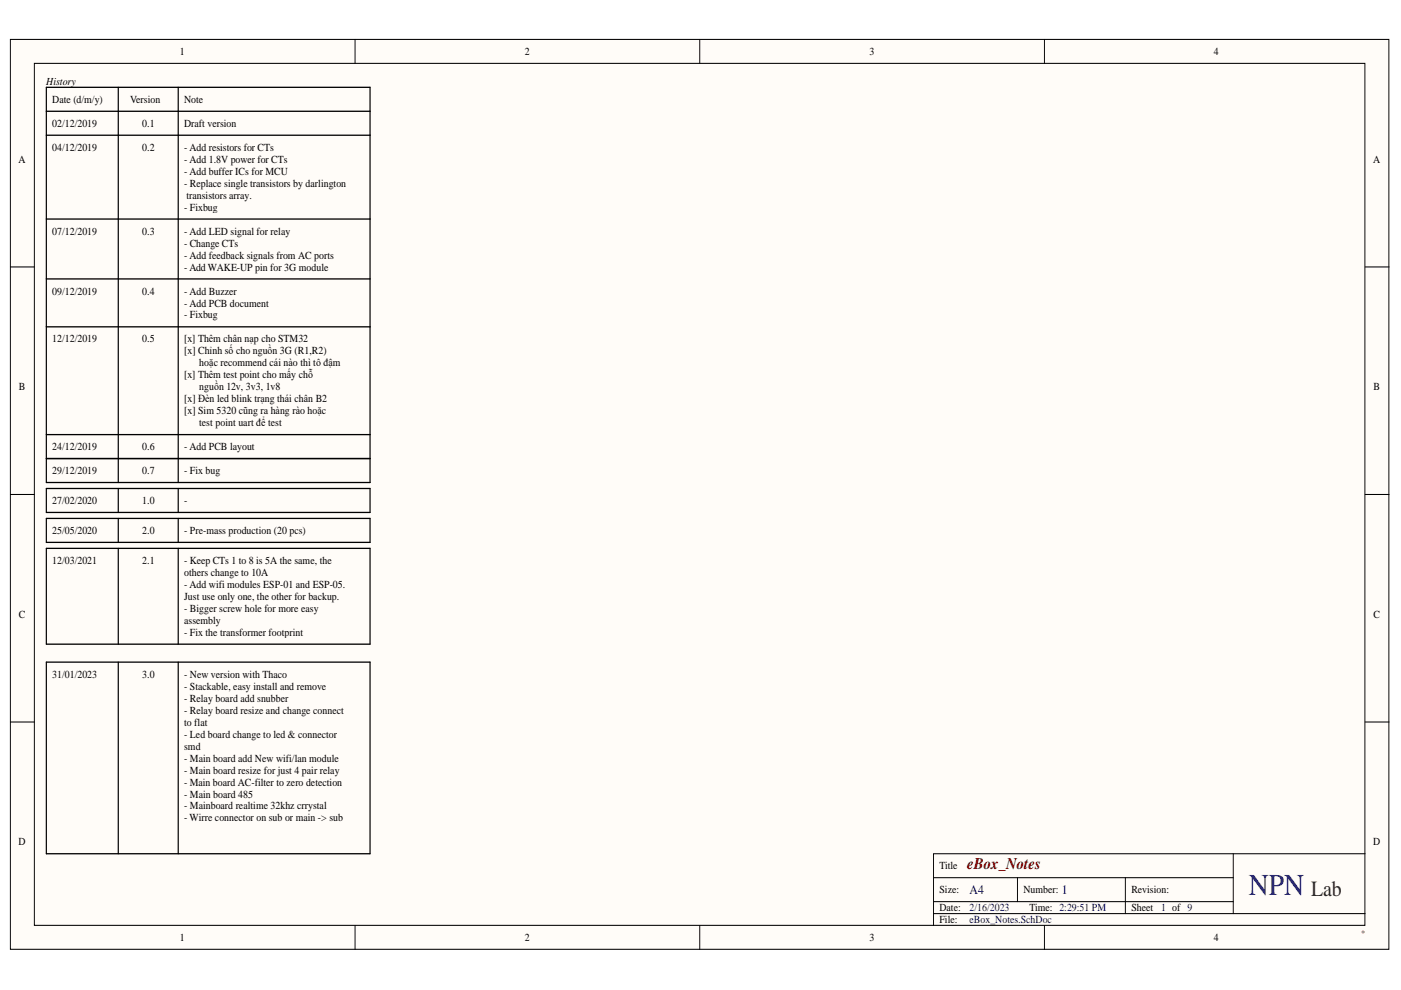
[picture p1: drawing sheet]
<svg xmlns="http://www.w3.org/2000/svg" width="297mm" height="210mm" viewBox="0 0 297 210" stroke-linecap="round" stroke-linejoin="round" font-family="sans-serif">
<defs><g id="words">
<text font-size="6.4" fill="#0000bf" x="264.8" y="189.8">NPN</text>
<text font-size="4.6" fill="#482904" x="278" y="189.9">Lab</text>
<text font-size="3.4" fill="#800000" x="205.1" y="184.3">eBox_Notes</text>
<g font-size="2.7" fill="#000080">
<text x="205.6" y="189.5">A4</text>
<text x="225.1" y="189.5">1</text>
</g>
<g font-size="2.3">
<text x="38.2" y="11.7">1</text>
<text x="111.2" y="11.7">2</text>
<text x="184.3" y="11.7">3</text>
<text x="257.4" y="11.7">4</text>
<text x="9.8" y="18">History</text>
<text x="11.1" y="21.8">Date (d/m/y)</text>
<text x="27.6" y="21.8">Version</text>
<text x="39" y="21.8">Note</text>
<text x="11.1" y="26.9">02/12/2019</text>
<text x="30.2" y="26.9">0.1</text>
<text x="39" y="26.9">Draft version</text>
<text x="3.9" y="34.5">A</text>
<text x="11.1" y="32">04/12/2019</text>
<text x="30.2" y="32">0.2</text>
<text x="39" y="32">- Add resistors for CTs</text>
<text x="39" y="34.5">- Add 1.8V power for CTs</text>
<text x="291.1" y="34.5">A</text>
<text x="39" y="37.1">- Add buffer ICs for MCU</text>
<text x="39" y="39.6">- Replace single transistors by darlington</text>
<text x="39" y="44.7">- Fixbug</text>
<text x="39.6" y="42.1">transistors array.</text>
<text x="11.1" y="49.7">07/12/2019</text>
<text x="30.2" y="49.7">0.3</text>
<text x="39" y="49.7">- Add LED signal for relay</text>
<text x="39" y="52.3">- Change CTs</text>
<text x="39" y="54.8">- Add feedback signals from AC ports</text>
<text x="39" y="57.4">- Add WAKE-UP pin for 3G module</text>
<text x="11.1" y="62.5">09/12/2019</text>
<text x="30.2" y="62.5">0.4</text>
<text x="39" y="62.5">- Add Buzzer</text>
<text x="39" y="65">- Add PCB document</text>
<text x="39" y="67.5">- Fixbug</text>
<text x="11.1" y="72.6">12/12/2019</text>
<text x="30.2" y="72.6">0.5</text>
<text x="39" y="72.6">[x] Thêm chân nạp cho STM32</text>
<text x="39" y="75.1">[x] Chỉnh số cho nguồn 3G (R1,R2)</text>
<text x="42.3" y="77.7">hoặc recommend cái nào thì tô đậm</text>
<text x="4" y="82.8">B</text>
<text x="39" y="80.2">[x] Thêm test point cho mấy chỗ</text>
<text x="42.2" y="82.8">nguồn 12v, 3v3, 1v8</text>
<text x="291.2" y="82.8">B</text>
<text x="39" y="85.3">[x] Đèn led blink trạng thái chân B2</text>
<text x="39" y="87.8">[x] Sim 5320 cũng ra hàng rào hoặc</text>
<text x="11.1" y="95.4">24/12/2019</text>
<text x="30.2" y="95.4">0.6</text>
<text x="39" y="95.4">- Add PCB layout</text>
<text x="42.2" y="90.4">test point uart để test</text>
<text x="11.1" y="100.5">29/12/2019</text>
<text x="30.2" y="100.5">0.7</text>
<text x="39" y="100.5">- Fix bug</text>
<text x="11.1" y="106.9">27/02/2020</text>
<text x="30.2" y="106.9">1.0</text>
<text x="39" y="106.9">-</text>
<text x="11.1" y="113.2">25/05/2020</text>
<text x="30.2" y="113.2">2.0</text>
<text x="39" y="113.2">- Pre-mass production (20 pcs)</text>
<text x="11.1" y="119.6">12/03/2021</text>
<text x="30.2" y="119.6">2.1</text>
<text x="39" y="119.6">- Keep CTs 1 to 8 is 5A the same, the</text>
<text x="39" y="122.1">others change to 10A</text>
<text x="39" y="124.6">- Add wifi modules ESP-01 and ESP-05.</text>
<text x="4" y="131">C</text>
<text x="39" y="127.2">Just use only one, the other for backup.</text>
<text x="39" y="129.8">- Bigger screw hole for more easy</text>
<text x="291.2" y="131">C</text>
<text x="39" y="132.3">assembly</text>
<text x="39" y="134.8">- Fix the transformer footprint</text>
<text x="39" y="137.4">- Use 5V power supply for the</text>
<text x="11.1" y="143.7">31/01/2023</text>
<text x="30.2" y="143.7">3.0</text>
<text x="39" y="139.9">temperature sensor</text>
<text x="39" y="143.7">- New version with Thaco</text>
<text x="39" y="146.2">- Stackable, easy install and remove</text>
<text x="39" y="148.8">- Relay board add snubber</text>
<text x="39" y="151.3">- Relay board resize and change connect</text>
<text x="39" y="153.8">to flat</text>
<text x="39" y="156.4">- Led board change to led &amp; connector</text>
<text x="39" y="158.9">smd</text>
<text x="39" y="161.5">- Main board add New wifi/lan module</text>
<text x="39" y="164">- Main board resize for just 4 pair relay</text>
<text x="39" y="166.6">- Main board AC-filter to zero detection</text>
<text x="39" y="169.1">- Main board 485</text>
<text x="39" y="171.6">- Mainboard realtime 32khz crrystal</text>
<text x="3.9" y="179.2">D</text>
<text x="39" y="174.2">- Wirre connector on sub or main -&gt; sub</text>
<text x="291.1" y="179.2">D</text>
<text x="39" y="181.8">and remove 1v8?</text>
<text x="199.2" y="184.3">Title</text>
<text x="199.2" y="189.4">Size:</text>
<text x="217" y="189.4">Number:</text>
<text x="239.9" y="189.4">Revision:</text>
<text x="199.2" y="193.2">Date:</text>
<text x="199.2" y="195.7">File:</text>
<text x="218.3" y="193.2">Time: 2:29:51 PM</text>
<text x="239.9" y="193.2">Sheet</text>
<text x="38.2" y="199.6">1</text>
<text x="111.2" y="199.6">2</text>
<text x="184.3" y="199.6">3</text>
<text x="257.4" y="199.6">4</text>
</g>
<g font-size="2.3" fill="#000080">
<text x="205.6" y="193.2">2/16/2023</text>
<text x="205.6" y="195.7">eBox_Notes.SchDoc</text>
<text x="246.2" y="193.2">1 of 9</text>
</g>
<text font-size="1.8" fill="#800000" x="288.5" y="198.4">*</text>
</g></defs>
<g fill="#fffcf8" stroke="#000" stroke-width=".21">
<path d="M2.2 8.4h292.3v192.9h-292.3z"/>
<path d="M7.3 13.4h282.1v182.8h-282.1z"/>
</g>
<g fill="none" stroke="#000" stroke-width=".21">
<path d="M75.3 8.4v5M148.4 8.4v5M221.4 8.4v5M2.2 56.6h5.1M289.4 56.6h5.1M2.2 104.8h5.1M289.4 104.8h5.1M2.2 153.1h5.1M289.4 153.1h5.1M75.3 196.2v5.1M148.4 196.2v5.1M197.9 186.1h63.6"/>
<path d="M197.9 193.7h91.5M197.9 191.2h63.6M215.7 186.1v5.1M221.4 196.2v5.1M238.6 186.1v7.6M261.5 181v12.7M289.4 181h-91.5v15.2"/>
</g>
<g fill="none" stroke="#000" stroke-width=".27">
<path d="M9.8 18.5h68.7v83.8h-68.7zM25.1 18.5v83.8M37.8 18.5v83.8M9.8 23.6h68.7M9.8 28.7h68.7M9.8 46.4h68.7M9.8 59.1h68.7M9.8 69.3h68.7M9.8 92.1h68.7M9.8 97.2h68.7M9.8 103.6h68.7v5.1h-68.7zM9.8 109.9h68.7v5.1h-68.7z"/>
<path d="M9.8 116.3h68.7v20.3h-68.7zM25.1 103.6v5.1M25.1 109.9v5.1M25.1 116.3v20.3M37.8 103.6v5.1M37.8 109.9v5.1M37.8 116.3v20.3M9.8 140.4h68.7v40.6h-68.7zM25.1 140.4v40.6M37.8 140.4v40.6"/>
</g>
<use href="#words"/>
</svg>
